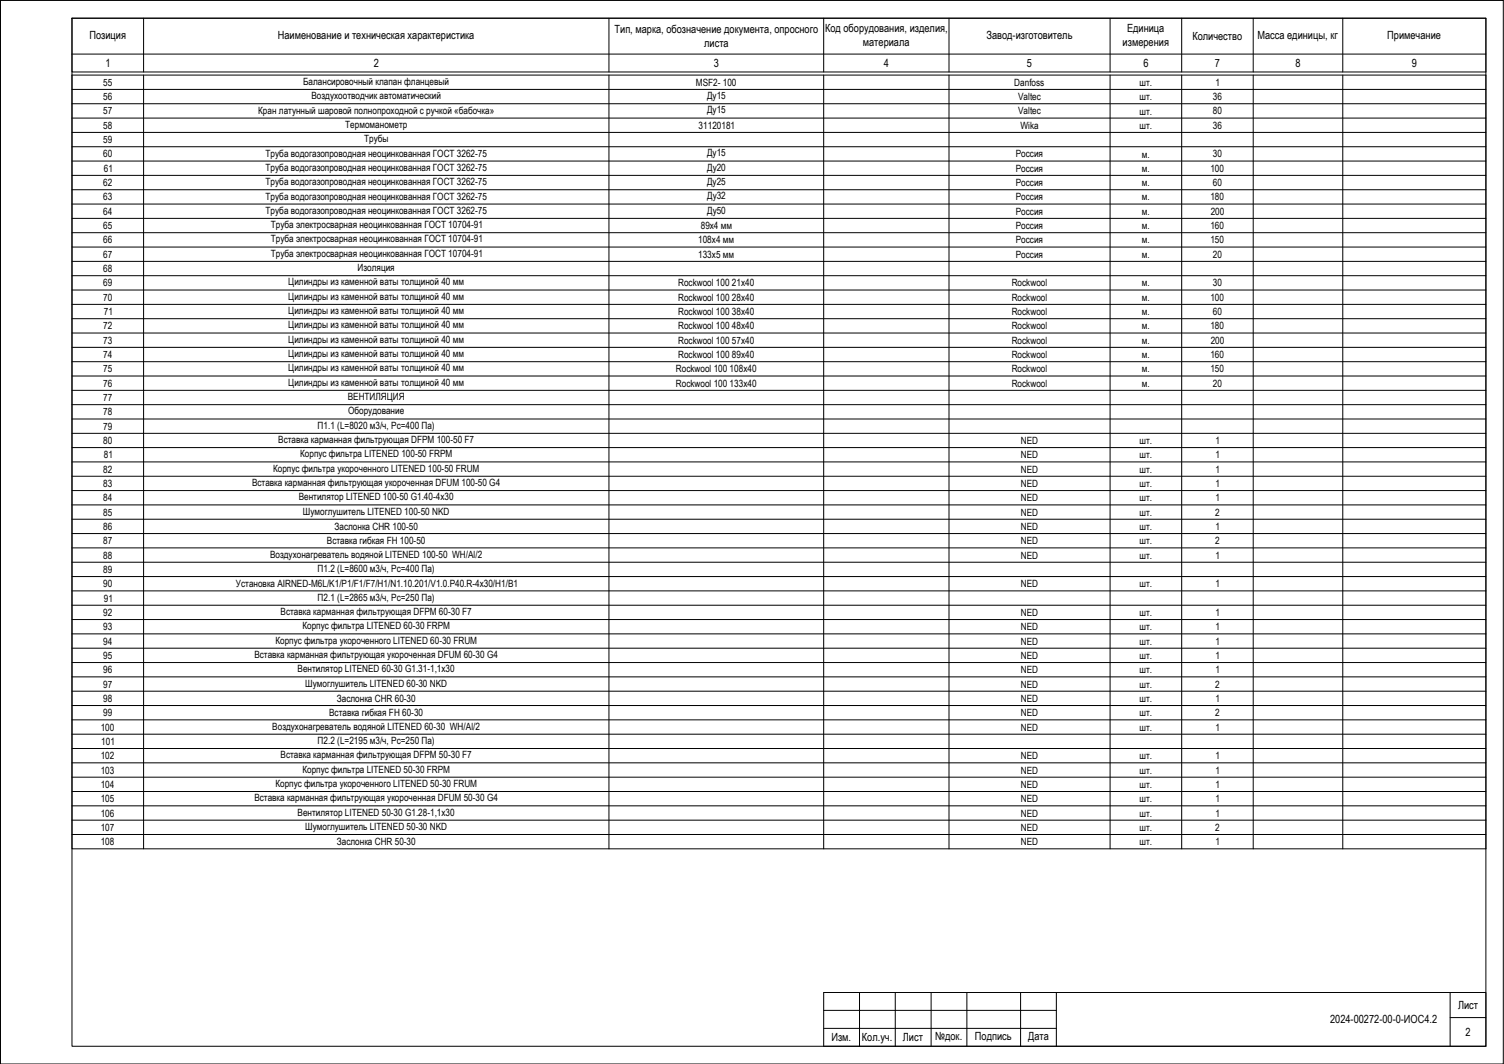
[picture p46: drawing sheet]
<svg xmlns="http://www.w3.org/2000/svg" width="420mm" height="297mm" viewBox="0 0 420 297" stroke-linecap="round" stroke-linejoin="round" font-family="sans-serif">
<defs><g id="words">
<g font-size="3.1">
<text x="25" y="10.9">Позиция</text>
<text x="77.6" y="10.9">Наименование и техническая характеристика</text>
<text x="171.7" y="9.3">Тип, марка, обозначение документа, опросного</text>
<text x="230.5" y="9">Код оборудования, изделия,</text>
<text x="275.6" y="11">Завод-изготовитель</text>
<text x="314.9" y="9">Единица</text>
<text x="333.1" y="11.2">Количество</text>
<text x="351.3" y="10.9">Масса единицы, кг</text>
<text x="387.5" y="10.9">Примечание</text>
<text x="196.7" y="13.1">листа</text>
<text x="241" y="12.8">материала</text>
<text x="313.6" y="12.8">измерения</text>
<text x="29.5" y="18.7">1</text>
<text x="104.4" y="18.7">2</text>
<text x="199.4" y="18.7">3</text>
<text x="247" y="18.7">4</text>
<text x="286.9" y="18.7">5</text>
<text x="319.4" y="18.7">6</text>
<text x="339.4" y="18.7">7</text>
<text x="361.9" y="18.7">8</text>
<text x="394.4" y="18.7">9</text>
<text x="407.3" y="281.7">Лист</text>
<text x="371.6" y="285.7">2024-00272-00-0-ИОС4.2</text>
<text x="232.3" y="290.7">Изм.</text>
<text x="240.8" y="290.7">Кол.уч.</text>
<text x="252.2" y="290.7">Лист</text>
<text x="261.3" y="290.5">№док.</text>
<text x="272.4" y="290.5">Подпись</text>
<text x="287.2" y="290.4">Дата</text>
<text x="409.4" y="289.2">2</text>
</g>
<g font-size="2.8">
<text x="28.9" y="23.9">55</text>
<text x="84.7" y="23.7">Балансировочный клапан фланцевый</text>
<text x="194.4" y="24">MSF2- 100</text>
<text x="283.4" y="24">Danfoss</text>
<text x="318.4" y="24">шт.</text>
<text x="339.6" y="24">1</text>
<text x="28.9" y="27.9">56</text>
<text x="87" y="27.7">Воздухоотводчик автоматический</text>
<text x="197.5" y="27.7">Ду15</text>
<text x="284.4" y="27.9">Valtec</text>
<text x="318.4" y="28">шт.</text>
<text x="338.8" y="27.9">36</text>
<text x="28.9" y="31.9">57</text>
<text x="28.9" y="35.9">58</text>
<text x="72.1" y="31.7">Кран латунный шаровой полнопроходной с ручкой «бабочка»</text>
<text x="96.5" y="35.7">Термоманометр</text>
<text x="195.2" y="35.9">31120181</text>
<text x="197.5" y="31.7">Ду15</text>
<text x="284.4" y="31.9">Valtec</text>
<text x="285.1" y="35.9">Wika</text>
<text x="318.4" y="32">шт.</text>
<text x="318.4" y="36">шт.</text>
<text x="338.8" y="31.9">80</text>
<text x="338.8" y="35.9">36</text>
<text x="28.9" y="39.9">59</text>
<text x="101.7" y="39.7">Трубы</text>
<text x="28.9" y="43.9">60</text>
<text x="29" y="47.9">61</text>
<text x="74.2" y="43.7">Труба водогазопроводная неоцинкованная ГОСТ 3262-75</text>
<text x="74.2" y="47.7">Труба водогазопроводная неоцинкованная ГОСТ 3262-75</text>
<text x="197.5" y="43.7">Ду15</text>
<text x="197.5" y="47.7">Ду20</text>
<text x="283.8" y="43.9">Россия</text>
<text x="283.8" y="47.9">Россия</text>
<text x="319" y="44">м.</text>
<text x="319" y="48">м.</text>
<text x="338.1" y="47.9">100</text>
<text x="338.8" y="43.9">30</text>
<text x="28.9" y="52">62</text>
<text x="74.2" y="51.7">Труба водогазопроводная неоцинкованная ГОСТ 3262-75</text>
<text x="197.5" y="51.7">Ду25</text>
<text x="283.8" y="52">Россия</text>
<text x="319" y="52">м.</text>
<text x="338.9" y="52">60</text>
<text x="28.9" y="56">63</text>
<text x="28.9" y="60">64</text>
<text x="74.2" y="55.7">Труба водогазопроводная неоцинкованная ГОСТ 3262-75</text>
<text x="74.2" y="59.7">Труба водогазопроводная неоцинкованная ГОСТ 3262-75</text>
<text x="197.5" y="55.7">Ду32</text>
<text x="197.5" y="59.7">Ду50</text>
<text x="283.8" y="56">Россия</text>
<text x="283.8" y="60">Россия</text>
<text x="319" y="56">м.</text>
<text x="319" y="60">м.</text>
<text x="338.1" y="56">180</text>
<text x="338.2" y="60">200</text>
<text x="28.9" y="64">65</text>
<text x="75.7" y="63.7">Трубa электросварная неоцинкованная ГОСТ 10704-91</text>
<text x="195.8" y="64">89х4 мм</text>
<text x="283.8" y="64">Россия</text>
<text x="319" y="64">м.</text>
<text x="338.1" y="64">160</text>
<text x="28.9" y="68">66</text>
<text x="28.9" y="72">67</text>
<text x="75.7" y="67.7">Трубa электросварная неоцинкованная ГОСТ 10704-91</text>
<text x="75.7" y="71.7">Трубa электросварная неоцинкованная ГОСТ 10704-91</text>
<text x="195.1" y="68">108х4 мм</text>
<text x="195.1" y="72">133х5 мм</text>
<text x="283.8" y="68">Россия</text>
<text x="283.8" y="72">Россия</text>
<text x="319" y="68">м.</text>
<text x="319" y="72">м.</text>
<text x="338.1" y="68">150</text>
<text x="338.9" y="72">20</text>
<text x="28.9" y="76">68</text>
<text x="99.9" y="75.7">Изоляция</text>
<text x="28.9" y="80">69</text>
<text x="28.9" y="84">70</text>
<text x="80.5" y="79.7">Цилиндры из каменной ваты толщиной 40 мм</text>
<text x="80.5" y="83.7">Цилиндры из каменной ваты толщиной 40 мм</text>
<text x="189.4" y="80">Rockwool 100 21х40</text>
<text x="189.4" y="84">Rockwool 100 28х40</text>
<text x="282.6" y="80">Rockwool</text>
<text x="282.6" y="84">Rockwool</text>
<text x="319" y="80">м.</text>
<text x="319" y="84">м.</text>
<text x="338.1" y="84">100</text>
<text x="338.8" y="80">30</text>
<text x="29" y="88">71</text>
<text x="80.5" y="87.7">Цилиндры из каменной ваты толщиной 40 мм</text>
<text x="189.4" y="88">Rockwool 100 38х40</text>
<text x="282.6" y="88">Rockwool</text>
<text x="319" y="88">м.</text>
<text x="338.9" y="88">60</text>
<text x="28.9" y="92">72</text>
<text x="28.9" y="96">73</text>
<text x="80.5" y="91.7">Цилиндры из каменной ваты толщиной 40 мм</text>
<text x="80.5" y="95.7">Цилиндры из каменной ваты толщиной 40 мм</text>
<text x="189.4" y="92">Rockwool 100 48х40</text>
<text x="189.4" y="96">Rockwool 100 57х40</text>
<text x="282.6" y="92">Rockwool</text>
<text x="282.6" y="96">Rockwool</text>
<text x="319" y="92">м.</text>
<text x="319" y="96">м.</text>
<text x="338.1" y="92">180</text>
<text x="338.2" y="96">200</text>
<text x="28.9" y="100">74</text>
<text x="80.5" y="99.7">Цилиндры из каменной ваты толщиной 40 мм</text>
<text x="189.4" y="100">Rockwool 100 89х40</text>
<text x="282.6" y="100">Rockwool</text>
<text x="319" y="100">м.</text>
<text x="338.1" y="100">160</text>
<text x="28.8" y="104">75</text>
<text x="28.9" y="108">76</text>
<text x="80.5" y="103.7">Цилиндры из каменной ваты толщиной 40 мм</text>
<text x="80.5" y="107.7">Цилиндры из каменной ваты толщиной 40 мм</text>
<text x="188.8" y="104">Rockwool 100 108х40</text>
<text x="188.8" y="108">Rockwool 100 133х40</text>
<text x="282.6" y="104">Rockwool</text>
<text x="282.6" y="108">Rockwool</text>
<text x="319" y="104">м.</text>
<text x="319" y="108">м.</text>
<text x="338.1" y="104">150</text>
<text x="338.9" y="108">20</text>
<text x="28.9" y="112">77</text>
<text x="97.2" y="111.7">ВЕНТИЛЯЦИЯ</text>
<text x="28.9" y="116">78</text>
<text x="28.9" y="120">79</text>
<text x="88.7" y="119.7">П1.1 (L=8020 м3/ч, Pc=400 Па)</text>
<text x="97.2" y="115.7">Оборудование</text>
<text x="28.9" y="124">80</text>
<text x="77.7" y="123.7">Вставка карманная фильтрующая DFPM 100-50 F7</text>
<text x="285.2" y="124">NED</text>
<text x="318.4" y="124">шт.</text>
<text x="339.6" y="124">1</text>
<text x="28.9" y="132">82</text>
<text x="29" y="128">81</text>
<text x="76.3" y="131.7">Корпус фильтра укороченного LITENED 100-50 FRUM</text>
<text x="83.8" y="127.7">Корпус фильтра LITENED 100-50 FRPM</text>
<text x="285.2" y="128">NED</text>
<text x="285.2" y="132">NED</text>
<text x="318.4" y="128">шт.</text>
<text x="318.4" y="132">шт.</text>
<text x="339.6" y="128">1</text>
<text x="339.6" y="132">1</text>
<text x="28.9" y="136">83</text>
<text x="70.4" y="135.7">Вставка карманная фильтрующая укороченная DFUM 100-50 G4</text>
<text x="285.2" y="136">NED</text>
<text x="318.4" y="136">шт.</text>
<text x="339.6" y="136">1</text>
<text x="28.9" y="140">84</text>
<text x="28.9" y="143.9">85</text>
<text x="83.5" y="139.7">Вентилятор LITENED 100-50 G1.40-4х30</text>
<text x="84.6" y="143.7">Шумоглушитель LITENED 100-50 NKD</text>
<text x="285.2" y="140">NED</text>
<text x="285.2" y="144">NED</text>
<text x="318.4" y="140">шт.</text>
<text x="318.4" y="144">шт.</text>
<text x="339.5" y="144">2</text>
<text x="339.6" y="140">1</text>
<text x="28.9" y="147.9">86</text>
<text x="93.5" y="148">Заслонка CHR 100-50</text>
<text x="285.2" y="148">NED</text>
<text x="318.4" y="148">шт.</text>
<text x="339.6" y="148">1</text>
<text x="28.9" y="151.9">87</text>
<text x="28.9" y="155.9">88</text>
<text x="75.4" y="155.7">Воздухонагреватель водяной LITENED 100-50 WH/Al/2</text>
<text x="91.3" y="152">Вставка гибкая FH 100-50</text>
<text x="285.2" y="152">NED</text>
<text x="285.2" y="156">NED</text>
<text x="318.4" y="152">шт.</text>
<text x="318.4" y="156">шт.</text>
<text x="339.5" y="152">2</text>
<text x="339.6" y="156">1</text>
<text x="28.9" y="159.9">89</text>
<text x="88.7" y="159.7">П1.2 (L=8600 м3/ч, Pc=400 Па)</text>
<text x="28.9" y="163.9">90</text>
<text x="29" y="167.9">91</text>
<text x="65.9" y="164">Установка AIRNED-M6L/K1/P1/F1/F7/H1/N1.10.201/V1.0.P40.R-4x30/H1/B1</text>
<text x="88.7" y="167.7">П2.1 (L=2865 м3/ч, Pc=250 Па)</text>
<text x="285.2" y="164">NED</text>
<text x="318.4" y="164">шт.</text>
<text x="339.6" y="164">1</text>
<text x="28.9" y="171.9">92</text>
<text x="78.4" y="171.7">Вставка карманная фильтрующая DFPM 60-30 F7</text>
<text x="285.2" y="172">NED</text>
<text x="318.4" y="172">шт.</text>
<text x="339.6" y="172">1</text>
<text x="28.9" y="175.9">93</text>
<text x="28.9" y="179.9">94</text>
<text x="76.9" y="179.7">Корпус фильтра укороченного LITENED 60-30 FRUM</text>
<text x="84.5" y="175.7">Корпус фильтра LITENED 60-30 FRPM</text>
<text x="285.2" y="176">NED</text>
<text x="285.2" y="180">NED</text>
<text x="318.4" y="176">шт.</text>
<text x="318.4" y="180">шт.</text>
<text x="339.6" y="176">1</text>
<text x="339.6" y="180">1</text>
<text x="28.9" y="183.9">95</text>
<text x="71.1" y="183.7">Вставка карманная фильтрующая укороченная DFUM 60-30 G4</text>
<text x="285.2" y="184">NED</text>
<text x="318.4" y="184">шт.</text>
<text x="339.6" y="184">1</text>
<text x="28.9" y="187.9">96</text>
<text x="28.9" y="191.9">97</text>
<text x="83.1" y="187.7">Вентилятор LITENED 60-30 G1.31-1,1х30</text>
<text x="85.3" y="191.7">Шумоглушитель LITENED 60-30 NKD</text>
<text x="285.2" y="188">NED</text>
<text x="285.2" y="192">NED</text>
<text x="318.4" y="188">шт.</text>
<text x="318.4" y="192">шт.</text>
<text x="339.5" y="192">2</text>
<text x="339.6" y="188">1</text>
<text x="28.9" y="195.9">98</text>
<text x="94.1" y="196">Заслонка CHR 60-30</text>
<text x="285.2" y="196">NED</text>
<text x="318.4" y="196">шт.</text>
<text x="339.6" y="196">1</text>
<text x="28.1" y="203.9">100</text>
<text x="28.9" y="199.9">99</text>
<text x="76.1" y="203.7">Воздухонагреватель водяной LITENED 60-30 WH/Al/2</text>
<text x="91.9" y="200">Вставка гибкая FH 60-30</text>
<text x="285.2" y="200">NED</text>
<text x="285.2" y="204">NED</text>
<text x="318.4" y="200">шт.</text>
<text x="318.4" y="204">шт.</text>
<text x="339.5" y="200">2</text>
<text x="339.6" y="204">1</text>
<text x="28.3" y="207.9">101</text>
<text x="88.7" y="207.7">П2.2 (L=2195 м3/ч, Pc=250 Па)</text>
<text x="28.1" y="215.9">103</text>
<text x="28.2" y="211.9">102</text>
<text x="78.4" y="211.7">Вставка карманная фильтрующая DFPM 50-30 F7</text>
<text x="84.5" y="215.7">Корпус фильтра LITENED 50-30 FRPM</text>
<text x="285.2" y="212">NED</text>
<text x="285.2" y="216">NED</text>
<text x="318.4" y="212">шт.</text>
<text x="318.4" y="216">шт.</text>
<text x="339.6" y="212">1</text>
<text x="339.6" y="216">1</text>
<text x="28.1" y="219.9">104</text>
<text x="76.9" y="219.7">Корпус фильтра укороченного LITENED 50-30 FRUM</text>
<text x="285.2" y="220">NED</text>
<text x="318.4" y="220">шт.</text>
<text x="339.6" y="220">1</text>
<text x="28.1" y="224">105</text>
<text x="28.1" y="228">106</text>
<text x="71.1" y="223.7">Вставка карманная фильтрующая укороченная DFUM 50-30 G4</text>
<text x="83.1" y="227.7">Вентилятор LITENED 50-30 G1.28-1,1х30</text>
<text x="285.2" y="224">NED</text>
<text x="285.2" y="228">NED</text>
<text x="318.4" y="224">шт.</text>
<text x="318.4" y="228">шт.</text>
<text x="339.6" y="224">1</text>
<text x="339.6" y="228">1</text>
<text x="28.1" y="232">107</text>
<text x="85.3" y="231.7">Шумоглушитель LITENED 50-30 NKD</text>
<text x="285.2" y="232">NED</text>
<text x="318.4" y="232">шт.</text>
<text x="339.5" y="232">2</text>
<text x="28.1" y="236">108</text>
<text x="94.1" y="236">Заслонка CHR 50-30</text>
<text x="285.2" y="236">NED</text>
<text x="318.4" y="236">шт.</text>
<text x="339.6" y="236">1</text>
</g>
</g></defs>
<g fill="none" stroke="#000" stroke-width=".28">
<path d="M0 .1l.1 296.9v-296.9h419.8M20.1 5.1h395v287h-395zM230.1 277.1h185v15h-185zM240.1 277.1v15M250.1 277.1v15M260.1 277.1v15M270.1 277.1v15M285.1 277.1v15M295.1 277.1v15M405.1 277.1v15M230.1 282.1h65M230.1 287.1h65"/>
<path d="M405.1 284.1h10"/>
</g>
<!-- layer: 0 -->
<g fill="none" stroke="#000" stroke-width=".28">
<path d="M0 .1h420v296.9h-420zM20.1 5.1h395v15h-395zM20.1 15.1h395M40.1 5.1v15M170.1 5.1v15M230.1 5.1v15M265.1 5.1v15M310.1 5.1v15M330.1 5.1v15M350.1 5.1v15M375.1 5.1v15M20.1 21h395v216h-395z"/>
<path d="M20.1 25h395M20.1 29h395M20.1 33h395M20.1 37h395M40.1 21v216M170.1 21v216M230.1 21v216M265.1 21v216M310.1 21v216M330.1 21v216M350.1 21v216M375.1 21v216"/>
<path d="M20.1 41h395M20.1 45h395M20.1 49h395M20.1 53h395M20.1 57h395M20.1 61h395M20.1 65h395M20.1 69h395M20.1 73h395M20.1 77h395M20.1 81h395M20.1 85h395"/>
<path d="M20.1 89h395M20.1 93h395M20.1 97h395M20.1 101h395M20.1 105h395M20.1 109h395M20.1 113h395M20.1 117h395M20.1 121h395M20.1 125h395M20.1 129h395M20.1 133h395"/>
<path d="M20.1 137h395M20.1 141h395M20.1 145h395M20.1 149h395M20.1 153h395M20.1 157h395M20.1 161h395M20.1 165h395M20.1 169h395M20.1 173h395M20.1 177h395M20.1 181h395"/>
<path d="M20.1 185h395M20.1 189h395M20.1 193h395M20.1 197h395M20.1 201h395M20.1 205h395M20.1 209h395M20.1 213h395M20.1 217h395M20.1 221h395M20.1 225h395M20.1 229h395"/>
<path d="M20.1 233h395"/>
</g>
<use href="#words"/>
</svg>
